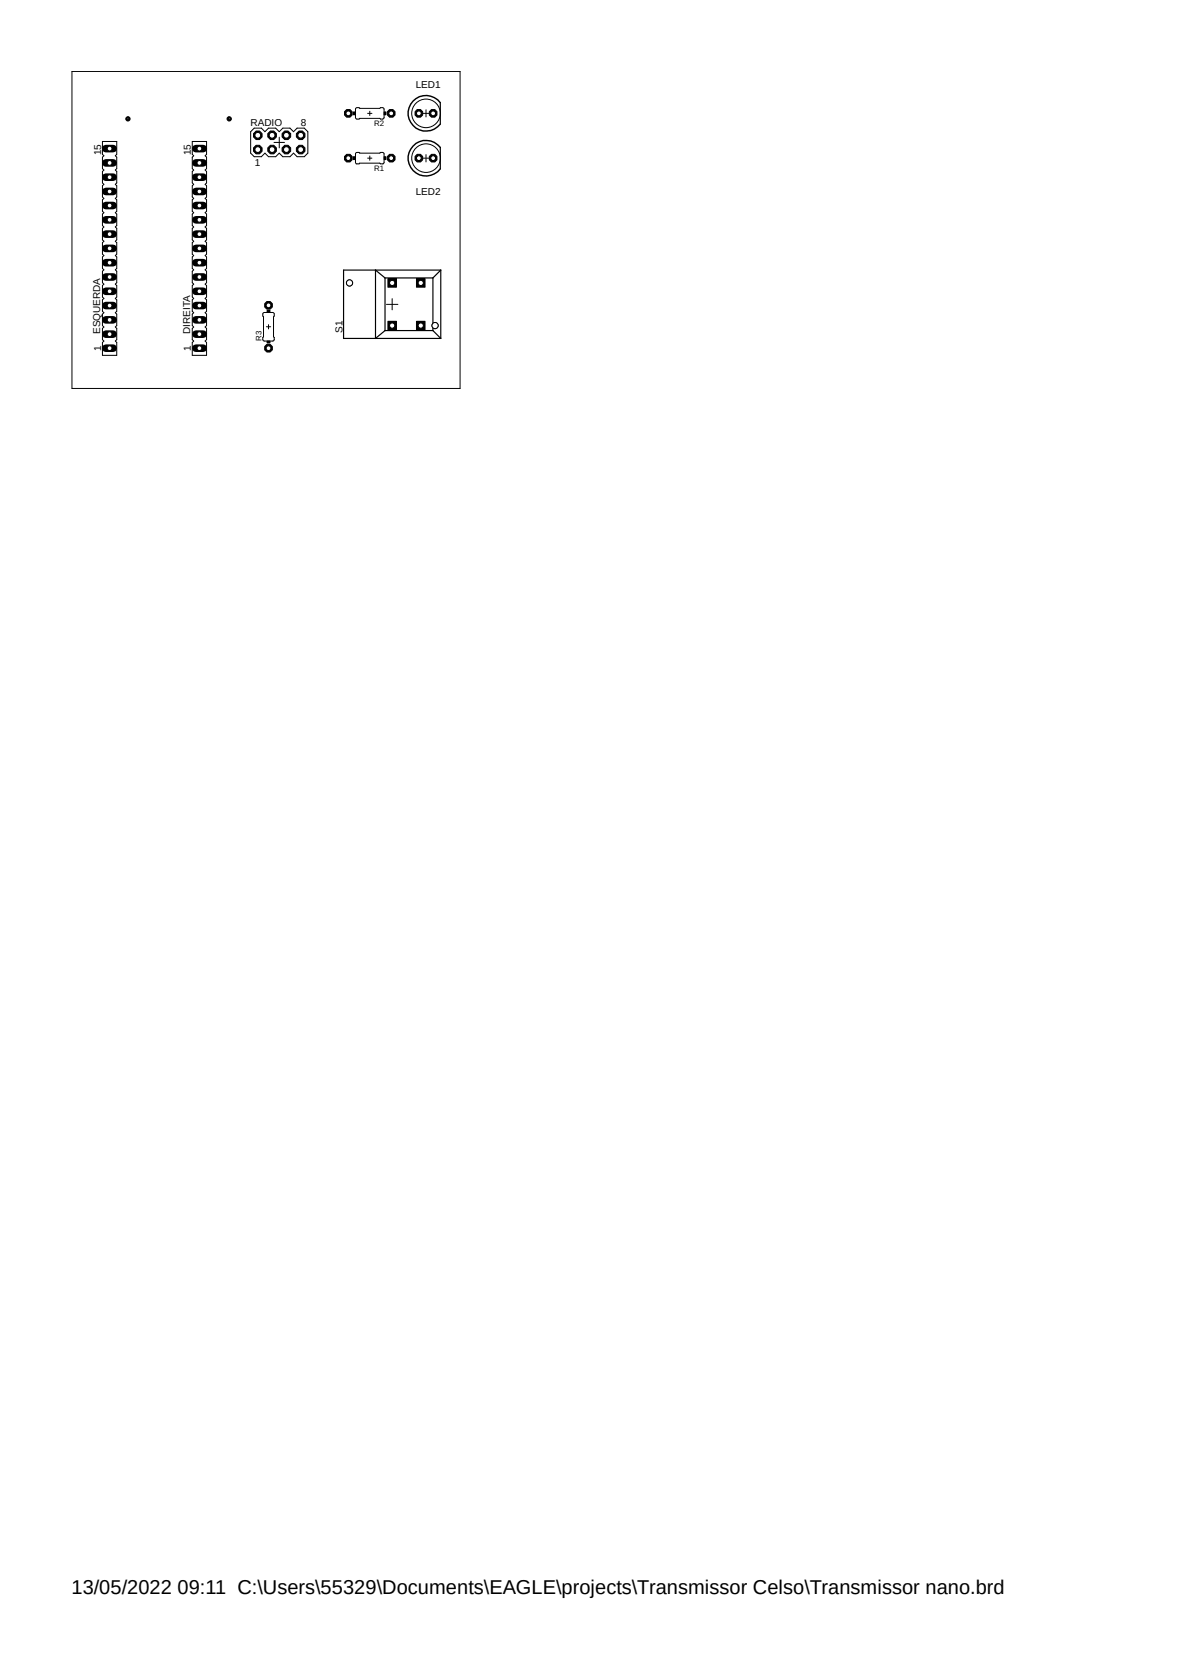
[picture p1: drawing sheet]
<svg xmlns="http://www.w3.org/2000/svg" width="210mm" height="297mm" viewBox="0 0 210 297" stroke-linecap="round" stroke-linejoin="round" font-family="sans-serif">
<defs><g id="words">
<text font-size="3.6" x="12.7" y="283.3">13/05/2022 09:11 C:\Users\55329\Documents\EAGLE\projects\Transmissor Celso\Transmissor nano.brd</text>
<g font-size="1.8">
<text x="73.9" y="15.6">LED1</text>
<text x="44.5" y="22.4">RADIO</text>
<text x="53.4" y="22.4">8</text>
<text x="17.9" y="27.6" transform="rotate(-90 17.9 27.6)">15</text>
<text x="33.9" y="27.6" transform="rotate(-90 33.9 27.6)">15</text>
<text x="45.3" y="29.5">1</text>
<text x="73.9" y="34.6">LED2</text>
<text x="17.8" y="59.4" transform="rotate(-90 17.8 59.4)">ESQUERDA</text>
<text x="33.8" y="59.4" transform="rotate(-90 33.8 59.4)">DIREITA</text>
<text x="60.8" y="59.1" transform="rotate(-90 60.8 59.1)">S1</text>
<text x="17.9" y="62.4" transform="rotate(-90 17.9 62.4)">1</text>
<text x="33.9" y="62.4" transform="rotate(-90 33.9 62.4)">1</text>
</g>
<g font-size="1.4">
<text x="66.5" y="22.4">R2</text>
<text x="66.5" y="30.4">R1</text>
<text x="46.4" y="60.6" transform="rotate(-90 46.4 60.6)">R3</text>
</g>
</g></defs>
<path d="M12.7 12.7l69 56.4M81.7 12.7l-69 56.4" fill="none" stroke="#fff" stroke-width=".18"/>
<circle cx="22.7" cy="21.1" r=".38" fill="#000"/>
<circle cx="22.7" cy="21.1" r=".38" fill="none" stroke="#000" stroke-width=".18"/>
<circle cx="22.7" cy="21.1" r=".17" fill="#fff"/>
<g fill="none" stroke="#000" stroke-width=".18">
<circle cx="22.7" cy="21.1" r=".17"/>
<circle cx="40.7" cy="21.1" r=".38"/>
</g>
<circle cx="40.7" cy="21.1" r=".38" fill="#000"/>
<circle cx="40.7" cy="21.1" r=".17" fill="#fff"/>
<g fill="none" stroke="#000" stroke-width=".18">
<path d="M62.8 19.9h.3v.5h-.3zM63.3 19.2h4.8l.1 .2v1.6l-.2 .2h-.4l-.1-.2-4.2 .1-.1-.2v-1.5zM65.7 19.8v.7M68.2 19.9h.4v.5h-.4zM75.7 19.5v1.3M18.2 25.1h2.5v2.3l-.2 .3 .2 .2v2.1l-.2 .2 .2 .3v2l-.2 .3 .2 .2v2l-.2 .3 .2 .2v2l-.2 .3 .2 .3v2l-.2 .2 .2 .3v2l-.2 .3 .2 .2v2.1l-.2 .2 .2 .3v2l-.2 .3 .2 .2v2l-.2 .3 .2 .3v2l-.2 .2 .2 .3v2l-.2 .3 .2 .2v2.1l-.2 .2 .2 .3v2l-.2 .2 .2 .3v2.3h-2.5v-2.3l.3-.3-.3-.2v-2l.3-.3-.3-.2v-2.1l.3-.2-.3-.3v-2l.3-.3-.3-.2v-2l.3-.3-.3-.3v-2l.3-.2-.3-.3v-2l.3-.3-.3-.2v-2.1l.3-.2-.3-.3v-2l.3-.3-.3-.2v-2l.3-.3-.3-.3v-2l.3-.2-.3-.3v-2l.3-.2-.3-.3v-2l.3-.3-.3-.2v-2.1l.3-.2-.3-.3zM34.2 25.1h2.5v2.3l-.3 .3 .3 .2v2.1l-.3 .2 .3 .3v2l-.3 .3 .3 .2v2l-.3 .3 .3 .2v2l-.3 .3 .3 .3v2l-.3 .2 .3 .3v2l-.3 .3 .3 .2v2.1l-.3 .2 .3 .3v2l-.3 .3 .3 .2v2l-.3 .3 .3 .3v2l-.3 .2 .3 .3v2l-.3 .3 .3 .2v2.1l-.3 .2 .3 .3v2l-.3 .2 .3 .3v2.3h-2.5v-2.3l.2-.3-.2-.2v-2l.2-.3-.2-.2v-2.1l.2-.2-.2-.3v-2l.2-.3-.2-.2v-2l.2-.3-.2-.3v-2l.2-.2-.2-.3v-2l.2-.3-.2-.2v-2.1l.2-.2-.2-.3v-2l.2-.3-.2-.2v-2l.2-.3-.2-.3v-2l.2-.2-.2-.3v-2l.2-.2-.2-.3v-2l.2-.3-.2-.2v-2.1l.2-.2-.2-.3zM45.2 22.8h1.2l.7 .6 .6-.6h1.3l.6 .6 .6-.6h1.3l.7 .6 .6-.6h1.3l.6 .6v3.8l-.6 .7h-1.3l-.6-.7-.7 .7h-1.3l-.6-.7-.6 .7h-1.3l-.6-.7-.7 .7h-1.2l-.7-.7v-3.8zM48.7 25.3h1.8M49.6 24.4v1.9M62.8 27.9h.3v.5h-.3zM63.3 27.1h4.8l.1 .2v1.7l-.1 .1h-.5l-.1-.1h-3.6l-.1 .1h-.5l-.1-.2v-1.6z"/>
<path d="M65.3 20.2h.8M65.3 28.1h.8M65.7 27.7v.8M68.2 27.9h.4v.5h-.4zM75.1 20.2h1.2M75.1 28.1h1.2M75.7 27.5v1.3M19 44.2h.9M19.5 43.6v1.1M34.9 44.2h1M35.4 43.6v1.1M46.7 55.7l.2-.2h1.6l.2 .2-.1 4.2 .1 .1v.4l-.1 .2h-1.7l-.2-.1z"/>
<path d="M47.3 58.1h.8M47.5 55.2h.5v.3h-.5zM47.7 57.7v.8M68.7 54.1h2M69.7 53.1v2M47.5 60.6h.5v.4h-.5z"/>
<circle cx="40.7" cy="21.1" r=".17"/>
<circle cx="75.7" cy="20.2" r="2.54"/>
<circle cx="75.7" cy="28.1" r="2.54"/>
</g>
<path d="M78.2 18.2v3.9M78.2 26.2v3.8M68.4 49.4l-1.7-1.4v12.2l1.7-1.4M68.4 49.4v9.4M68.4 49.4h8.5M68.4 58.8h8.5M76.9 58.8l1.4 1.4M76.9 49.4v9.4M78.3 48h-17.3v12.2h17.3M78.3 48v12.2M78.3 48l-1.4 1.4" fill="none" stroke="#000" stroke-width=".21"/>
<path d="M78.2 18.2a3.2 3.2 0 0 0-4.7-.4 3.2 3.2 0 0 0 0 4.7 3.2 3.2 0 0 0 4.7-.4M78.2 26.2a3.2 3.2 0 0 0-4.7-.4 3.2 3.2 0 0 0 0 4.7 3.2 3.2 0 0 0 4.7-.5" fill="none" stroke="#000" stroke-width=".25"/>
<g fill="#000">
<path d="M62.8 19.9h.3v.5h-.3z" fill-rule="evenodd"/>
<path d="M68.2 19.9h.4v.5h-.4z" fill-rule="evenodd"/>
<path d="M62.8 27.9h.3v.5h-.3z" fill-rule="evenodd"/>
<path d="M68.2 27.9h.4v.5h-.4z" fill-rule="evenodd"/>
<path d="M47.5 55.2h.5v.3h-.5z" fill-rule="evenodd"/>
<path d="M47.5 60.6h.5v.4h-.5z" fill-rule="evenodd"/>
</g>
<path d="M18.8 61.9h1.3" fill="none" stroke="#000" stroke-width="1.4"/>
<circle cx="19.5" cy="61.9" r=".43" fill="#fff"/>
<circle cx="19.5" cy="61.9" r=".43" fill="none" stroke="#000" stroke-width=".18"/>
<path d="M18.8 59.4h1.3" fill="none" stroke="#000" stroke-width="1.4"/>
<circle cx="19.5" cy="59.4" r=".43" fill="#fff"/>
<circle cx="19.5" cy="59.4" r=".43" fill="none" stroke="#000" stroke-width=".18"/>
<path d="M18.8 56.9h1.3" fill="none" stroke="#000" stroke-width="1.4"/>
<circle cx="19.5" cy="56.9" r=".43" fill="#fff"/>
<circle cx="19.5" cy="56.9" r=".43" fill="none" stroke="#000" stroke-width=".18"/>
<path d="M18.8 54.3h1.3" fill="none" stroke="#000" stroke-width="1.4"/>
<circle cx="19.5" cy="54.3" r=".43" fill="#fff"/>
<circle cx="19.5" cy="54.3" r=".43" fill="none" stroke="#000" stroke-width=".18"/>
<path d="M18.8 51.8h1.3" fill="none" stroke="#000" stroke-width="1.4"/>
<circle cx="19.5" cy="51.8" r=".43" fill="#fff"/>
<circle cx="19.5" cy="51.8" r=".43" fill="none" stroke="#000" stroke-width=".18"/>
<path d="M18.8 49.2h1.3" fill="none" stroke="#000" stroke-width="1.4"/>
<circle cx="19.5" cy="49.2" r=".43" fill="#fff"/>
<circle cx="19.5" cy="49.2" r=".43" fill="none" stroke="#000" stroke-width=".18"/>
<path d="M18.8 46.7h1.3" fill="none" stroke="#000" stroke-width="1.4"/>
<circle cx="19.5" cy="46.7" r=".43" fill="#fff"/>
<circle cx="19.5" cy="46.7" r=".43" fill="none" stroke="#000" stroke-width=".18"/>
<path d="M18.8 44.2h1.3" fill="none" stroke="#000" stroke-width="1.4"/>
<circle cx="19.5" cy="44.2" r=".43" fill="#fff"/>
<circle cx="19.5" cy="44.2" r=".43" fill="none" stroke="#000" stroke-width=".18"/>
<path d="M18.8 41.6h1.3" fill="none" stroke="#000" stroke-width="1.4"/>
<circle cx="19.5" cy="41.6" r=".43" fill="#fff"/>
<circle cx="19.5" cy="41.6" r=".43" fill="none" stroke="#000" stroke-width=".18"/>
<path d="M18.8 39.1h1.3" fill="none" stroke="#000" stroke-width="1.4"/>
<circle cx="19.5" cy="39.1" r=".43" fill="#fff"/>
<circle cx="19.5" cy="39.1" r=".43" fill="none" stroke="#000" stroke-width=".18"/>
<path d="M18.8 36.5h1.3" fill="none" stroke="#000" stroke-width="1.4"/>
<circle cx="19.5" cy="36.5" r=".43" fill="#fff"/>
<circle cx="19.5" cy="36.5" r=".43" fill="none" stroke="#000" stroke-width=".18"/>
<path d="M18.8 34h1.3" fill="none" stroke="#000" stroke-width="1.4"/>
<circle cx="19.5" cy="34" r=".43" fill="#fff"/>
<circle cx="19.5" cy="34" r=".43" fill="none" stroke="#000" stroke-width=".18"/>
<path d="M18.8 31.5h1.3" fill="none" stroke="#000" stroke-width="1.4"/>
<circle cx="19.5" cy="31.5" r=".43" fill="#fff"/>
<circle cx="19.5" cy="31.5" r=".43" fill="none" stroke="#000" stroke-width=".18"/>
<path d="M18.8 29h1.3" fill="none" stroke="#000" stroke-width="1.4"/>
<circle cx="19.5" cy="29" r=".43" fill="#fff"/>
<circle cx="19.5" cy="29" r=".43" fill="none" stroke="#000" stroke-width=".18"/>
<path d="M18.8 26.4h1.3" fill="none" stroke="#000" stroke-width="1.4"/>
<circle cx="19.5" cy="26.4" r=".43" fill="#fff"/>
<circle cx="19.5" cy="26.4" r=".43" fill="none" stroke="#000" stroke-width=".18"/>
<path d="M34.8 61.9h1.3" fill="none" stroke="#000" stroke-width="1.4"/>
<circle cx="35.4" cy="61.9" r=".43" fill="#fff"/>
<circle cx="35.4" cy="61.9" r=".43" fill="none" stroke="#000" stroke-width=".18"/>
<path d="M34.8 59.4h1.3" fill="none" stroke="#000" stroke-width="1.4"/>
<circle cx="35.4" cy="59.4" r=".43" fill="#fff"/>
<circle cx="35.4" cy="59.4" r=".43" fill="none" stroke="#000" stroke-width=".18"/>
<path d="M34.8 56.9h1.3" fill="none" stroke="#000" stroke-width="1.4"/>
<circle cx="35.4" cy="56.9" r=".43" fill="#fff"/>
<circle cx="35.4" cy="56.9" r=".43" fill="none" stroke="#000" stroke-width=".18"/>
<path d="M34.8 54.3h1.3" fill="none" stroke="#000" stroke-width="1.4"/>
<circle cx="35.4" cy="54.3" r=".43" fill="#fff"/>
<circle cx="35.4" cy="54.3" r=".43" fill="none" stroke="#000" stroke-width=".18"/>
<path d="M34.8 51.8h1.3" fill="none" stroke="#000" stroke-width="1.4"/>
<circle cx="35.4" cy="51.8" r=".43" fill="#fff"/>
<circle cx="35.4" cy="51.8" r=".43" fill="none" stroke="#000" stroke-width=".18"/>
<path d="M34.8 49.2h1.3" fill="none" stroke="#000" stroke-width="1.4"/>
<circle cx="35.4" cy="49.2" r=".43" fill="#fff"/>
<circle cx="35.4" cy="49.2" r=".43" fill="none" stroke="#000" stroke-width=".18"/>
<path d="M34.8 46.7h1.3" fill="none" stroke="#000" stroke-width="1.4"/>
<circle cx="35.4" cy="46.7" r=".43" fill="#fff"/>
<circle cx="35.4" cy="46.7" r=".43" fill="none" stroke="#000" stroke-width=".18"/>
<path d="M34.8 44.2h1.3" fill="none" stroke="#000" stroke-width="1.4"/>
<circle cx="35.4" cy="44.2" r=".43" fill="#fff"/>
<circle cx="35.4" cy="44.2" r=".43" fill="none" stroke="#000" stroke-width=".18"/>
<path d="M34.8 41.6h1.3" fill="none" stroke="#000" stroke-width="1.4"/>
<circle cx="35.4" cy="41.6" r=".43" fill="#fff"/>
<circle cx="35.4" cy="41.6" r=".43" fill="none" stroke="#000" stroke-width=".18"/>
<path d="M34.8 39.1h1.3" fill="none" stroke="#000" stroke-width="1.4"/>
<circle cx="35.4" cy="39.1" r=".43" fill="#fff"/>
<circle cx="35.4" cy="39.1" r=".43" fill="none" stroke="#000" stroke-width=".18"/>
<path d="M34.8 36.5h1.3" fill="none" stroke="#000" stroke-width="1.4"/>
<circle cx="35.4" cy="36.5" r=".43" fill="#fff"/>
<circle cx="35.4" cy="36.5" r=".43" fill="none" stroke="#000" stroke-width=".18"/>
<path d="M34.8 34h1.3" fill="none" stroke="#000" stroke-width="1.4"/>
<circle cx="35.4" cy="34" r=".43" fill="#fff"/>
<circle cx="35.4" cy="34" r=".43" fill="none" stroke="#000" stroke-width=".18"/>
<path d="M34.8 31.5h1.3" fill="none" stroke="#000" stroke-width="1.4"/>
<circle cx="35.4" cy="31.5" r=".43" fill="#fff"/>
<circle cx="35.4" cy="31.5" r=".43" fill="none" stroke="#000" stroke-width=".18"/>
<path d="M34.8 29h1.3" fill="none" stroke="#000" stroke-width="1.4"/>
<circle cx="35.4" cy="29" r=".43" fill="#fff"/>
<circle cx="35.4" cy="29" r=".43" fill="none" stroke="#000" stroke-width=".18"/>
<path d="M34.8 26.4h1.3" fill="none" stroke="#000" stroke-width="1.4"/>
<circle cx="35.4" cy="26.4" r=".43" fill="#fff"/>
<g fill="none" stroke="#000" stroke-width=".18">
<path d="M45 26.3l.5-.5h.6l.5 .5v.6l-.5 .4h-.6l-.5-.4z"/>
<circle cx="35.4" cy="26.4" r=".43"/>
</g>
<path d="M45 26.3l.5-.5h.6l.5 .5v.6l-.5 .4h-.6l-.5-.4z" fill-rule="evenodd" fill="#000"/>
<circle cx="45.8" cy="26.6" r=".51" fill="#fff"/>
<g fill="none" stroke="#000" stroke-width=".18">
<path d="M47.6 26.3l.4-.5h.6l.5 .5v.6l-.5 .4h-.6l-.4-.4z"/>
<circle cx="45.8" cy="26.6" r=".51"/>
</g>
<path d="M47.6 26.3l.4-.5h.6l.5 .5v.6l-.5 .4h-.6l-.4-.4z" fill-rule="evenodd" fill="#000"/>
<circle cx="48.3" cy="26.6" r=".51" fill="#fff"/>
<g fill="none" stroke="#000" stroke-width=".18">
<path d="M50.1 26.3l.5-.5h.6l.4 .5v.6l-.4 .4h-.6l-.5-.4z"/>
<circle cx="48.3" cy="26.6" r=".51"/>
</g>
<path d="M50.1 26.3l.5-.5h.6l.4 .5v.6l-.4 .4h-.6l-.5-.4z" fill-rule="evenodd" fill="#000"/>
<circle cx="50.9" cy="26.6" r=".51" fill="#fff"/>
<g fill="none" stroke="#000" stroke-width=".18">
<path d="M52.7 26.3l.4-.5h.6l.5 .5v.6l-.5 .4h-.6l-.4-.4z"/>
<circle cx="50.9" cy="26.6" r=".51"/>
</g>
<path d="M52.7 26.3l.4-.5h.6l.5 .5v.6l-.5 .4h-.6l-.4-.4z" fill-rule="evenodd" fill="#000"/>
<circle cx="53.4" cy="26.6" r=".51" fill="#fff"/>
<g fill="none" stroke="#000" stroke-width=".18">
<path d="M45 23.7l.5-.4h.6l.5 .4v.6l-.5 .5h-.6l-.5-.5z"/>
<circle cx="53.4" cy="26.6" r=".51"/>
</g>
<path d="M45 23.7l.5-.4h.6l.5 .4v.6l-.5 .5h-.6l-.5-.5z" fill-rule="evenodd" fill="#000"/>
<circle cx="45.8" cy="24" r=".51" fill="#fff"/>
<g fill="none" stroke="#000" stroke-width=".18">
<path d="M47.6 23.7l.4-.4h.6l.5 .4v.6l-.5 .5h-.6l-.4-.5z"/>
<circle cx="45.8" cy="24" r=".51"/>
</g>
<path d="M47.6 23.7l.4-.4h.6l.5 .4v.6l-.5 .5h-.6l-.4-.5z" fill-rule="evenodd" fill="#000"/>
<circle cx="48.3" cy="24" r=".51" fill="#fff"/>
<g fill="none" stroke="#000" stroke-width=".18">
<path d="M50.1 23.7l.5-.4h.6l.4 .4v.6l-.4 .5h-.6l-.5-.5z"/>
<circle cx="48.3" cy="24" r=".51"/>
</g>
<path d="M50.1 23.7l.5-.4h.6l.4 .4v.6l-.4 .5h-.6l-.5-.5z" fill-rule="evenodd" fill="#000"/>
<circle cx="50.9" cy="24" r=".51" fill="#fff"/>
<g fill="none" stroke="#000" stroke-width=".18">
<path d="M52.7 23.7l.4-.4h.6l.5 .4v.6l-.5 .5h-.6l-.4-.5z"/>
<circle cx="50.9" cy="24" r=".51"/>
</g>
<path d="M52.7 23.7l.4-.4h.6l.5 .4v.6l-.5 .5h-.6l-.4-.5z" fill-rule="evenodd" fill="#000"/>
<circle cx="53.4" cy="24" r=".51" fill="#fff"/>
<g fill="none" stroke="#000" stroke-width=".18">
<path d="M74 49.5h1.5v1.6h-1.5z"/>
<circle cx="53.4" cy="24" r=".51"/>
</g>
<path d="M74 49.5h1.5v1.6h-1.5z" fill-rule="evenodd" fill="#000"/>
<circle cx="74.8" cy="50.3" r=".46" fill="#fff"/>
<g fill="none" stroke="#000" stroke-width=".18">
<path d="M68.9 49.5h1.5v1.6h-1.5z"/>
<circle cx="74.8" cy="50.3" r=".46"/>
</g>
<path d="M68.9 49.5h1.5v1.6h-1.5z" fill-rule="evenodd" fill="#000"/>
<circle cx="69.7" cy="50.3" r=".46" fill="#fff"/>
<g fill="none" stroke="#000" stroke-width=".18">
<path d="M68.9 57.1h1.5v1.5h-1.5z"/>
<circle cx="69.7" cy="50.3" r=".46"/>
</g>
<path d="M68.9 57.1h1.5v1.5h-1.5z" fill-rule="evenodd" fill="#000"/>
<circle cx="69.7" cy="57.9" r=".46" fill="#fff"/>
<g fill="none" stroke="#000" stroke-width=".18">
<path d="M74 57.1h1.5v1.5h-1.5z"/>
<circle cx="69.7" cy="57.9" r=".46"/>
</g>
<path d="M74 57.1h1.5v1.5h-1.5z" fill-rule="evenodd" fill="#000"/>
<circle cx="74.8" cy="57.9" r=".46" fill="#fff"/>
<g fill="none" stroke="#000" stroke-width=".18">
<path d="M74.1 19.5h.6l.4 .4v.5l-.4 .4h-.6l-.4-.4v-.5z"/>
<circle cx="74.8" cy="57.9" r=".46"/>
</g>
<path d="M74.1 19.5h.6l.4 .4v.5l-.4 .4h-.6l-.4-.4v-.5z" fill-rule="evenodd" fill="#000"/>
<circle cx="74.4" cy="20.2" r=".43" fill="#fff"/>
<g fill="none" stroke="#000" stroke-width=".18">
<path d="M76.7 19.5h.6l.3 .4v.5l-.3 .4h-.6l-.4-.4v-.5z"/>
<circle cx="74.4" cy="20.2" r=".43"/>
</g>
<path d="M76.7 19.5h.6l.3 .4v.5l-.3 .4h-.6l-.4-.4v-.5z" fill-rule="evenodd" fill="#000"/>
<circle cx="77" cy="20.2" r=".43" fill="#fff"/>
<g fill="none" stroke="#000" stroke-width=".18">
<path d="M74.1 27.4h.6l.4 .4v.6l-.4 .4h-.6l-.4-.4v-.6z"/>
<circle cx="77" cy="20.2" r=".43"/>
</g>
<path d="M74.1 27.4h.6l.4 .4v.6l-.4 .4h-.6l-.4-.4v-.6z" fill-rule="evenodd" fill="#000"/>
<circle cx="74.4" cy="28.1" r=".43" fill="#fff"/>
<g fill="none" stroke="#000" stroke-width=".18">
<path d="M76.7 27.4h.6l.3 .4v.6l-.3 .4h-.6l-.4-.4v-.6z"/>
<circle cx="74.4" cy="28.1" r=".43"/>
</g>
<path d="M76.7 27.4h.6l.3 .4v.6l-.3 .4h-.6l-.4-.4v-.6z" fill-rule="evenodd" fill="#000"/>
<circle cx="77" cy="28.1" r=".43" fill="#fff"/>
<g fill="none" stroke="#000" stroke-width=".18">
<path d="M69.2 27.4h.6l.4 .4v.6l-.4 .4h-.6l-.4-.4v-.6z"/>
<circle cx="77" cy="28.1" r=".43"/>
</g>
<path d="M69.2 27.4h.6l.4 .4v.6l-.4 .4h-.6l-.4-.4v-.6z" fill-rule="evenodd" fill="#000"/>
<circle cx="69.5" cy="28.1" r=".43" fill="#fff"/>
<g fill="none" stroke="#000" stroke-width=".18">
<path d="M61.6 27.4h.6l.4 .4v.6l-.4 .4h-.6l-.4-.4v-.6z"/>
<circle cx="69.5" cy="28.1" r=".43"/>
</g>
<path d="M61.6 27.4h.6l.4 .4v.6l-.4 .4h-.6l-.4-.4v-.6z" fill-rule="evenodd" fill="#000"/>
<circle cx="61.9" cy="28.1" r=".43" fill="#fff"/>
<g fill="none" stroke="#000" stroke-width=".18">
<path d="M69.2 19.5h.6l.4 .4v.5l-.4 .4h-.6l-.4-.4v-.5z"/>
<circle cx="61.9" cy="28.1" r=".43"/>
</g>
<path d="M69.2 19.5h.6l.4 .4v.5l-.4 .4h-.6l-.4-.4v-.5z" fill-rule="evenodd" fill="#000"/>
<circle cx="69.5" cy="20.2" r=".43" fill="#fff"/>
<g fill="none" stroke="#000" stroke-width=".18">
<path d="M61.6 19.5h.6l.4 .4v.5l-.4 .4h-.6l-.4-.4v-.5z"/>
<circle cx="69.5" cy="20.2" r=".43"/>
</g>
<path d="M61.6 19.5h.6l.4 .4v.5l-.4 .4h-.6l-.4-.4v-.5z" fill-rule="evenodd" fill="#000"/>
<circle cx="61.9" cy="20.2" r=".43" fill="#fff"/>
<g fill="none" stroke="#000" stroke-width=".18">
<path d="M47.4 61.2h.6l.4 .4v.6l-.4 .4h-.6l-.4-.4v-.6z"/>
<circle cx="61.9" cy="20.2" r=".43"/>
</g>
<path d="M47.4 61.2h.6l.4 .4v.6l-.4 .4h-.6l-.4-.4v-.6z" fill-rule="evenodd" fill="#000"/>
<circle cx="47.7" cy="61.9" r=".43" fill="#fff"/>
<g fill="none" stroke="#000" stroke-width=".18">
<path d="M47.4 53.6h.6l.4 .4v.6l-.4 .3h-.6l-.4-.3v-.6z"/>
<circle cx="47.7" cy="61.9" r=".43"/>
</g>
<path d="M47.4 53.6h.6l.4 .4v.6l-.4 .3h-.6l-.4-.3v-.6z" fill-rule="evenodd" fill="#000"/>
<circle cx="47.7" cy="54.3" r=".43" fill="#fff"/>
<g fill="none" stroke="#000" stroke-width=".18">
<path d="M12.8 12.7h68.9v56.3h-68.9z"/>
<circle cx="47.7" cy="54.3" r=".43"/>
<circle cx="62.1" cy="50.3" r=".55"/>
</g>
<circle cx="62.1" cy="50.3" r=".55" fill="#fff"/>
<g fill="none" stroke="#000" stroke-width=".18">
<circle cx="62.1" cy="50.3" r=".55"/>
<circle cx="77.3" cy="57.9" r=".55"/>
</g>
<circle cx="77.3" cy="57.9" r=".55" fill="#fff"/>
<circle cx="77.3" cy="57.9" r=".55" fill="none" stroke="#000" stroke-width=".18"/>
<use href="#words"/>
</svg>
